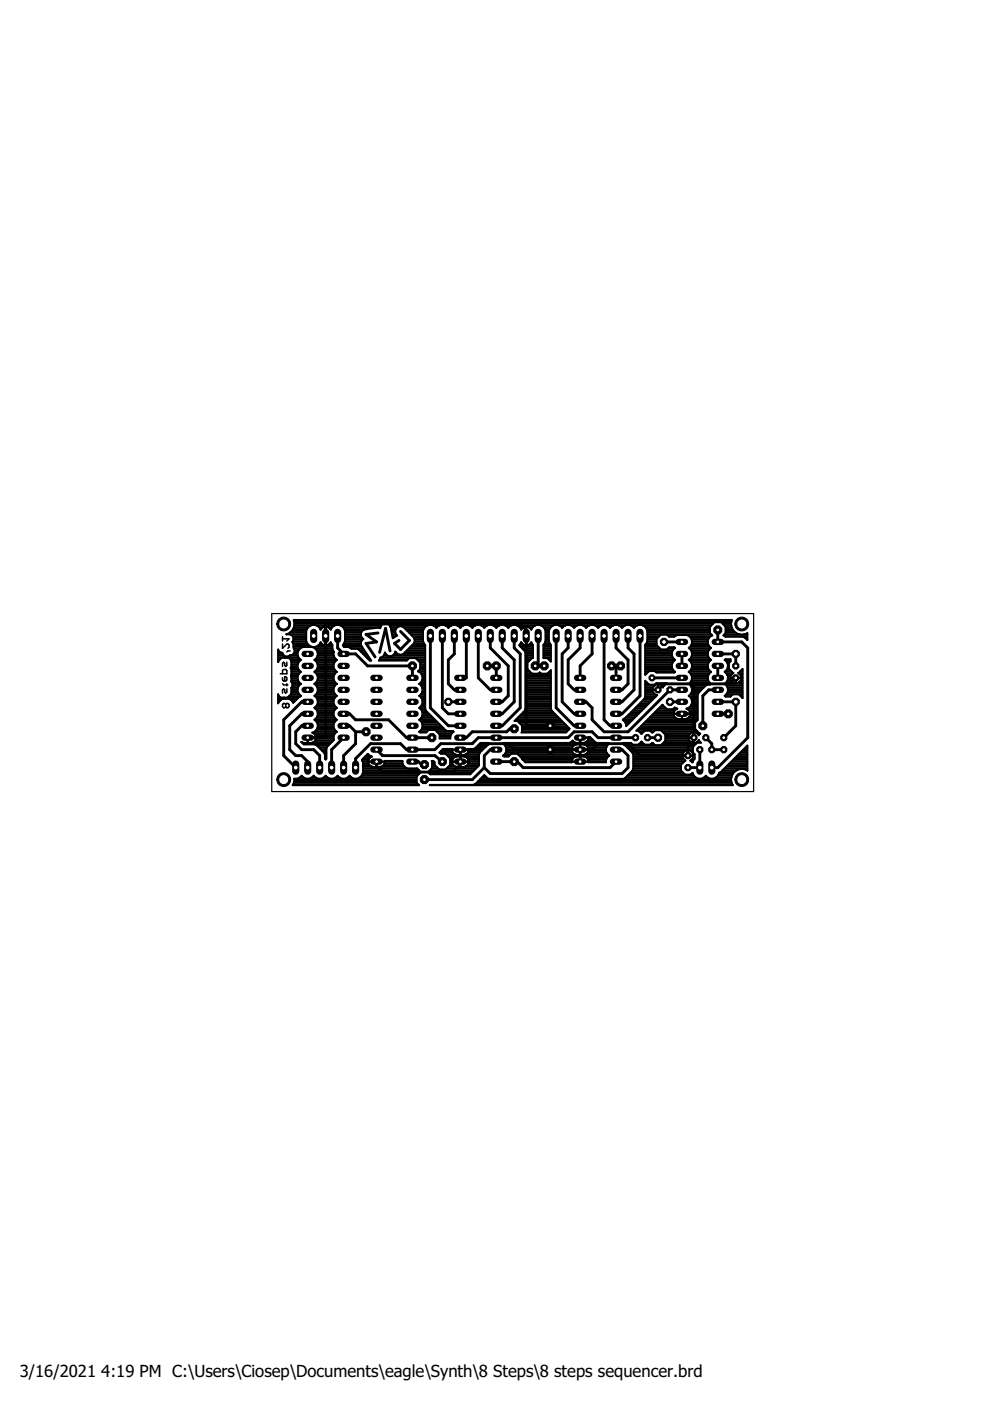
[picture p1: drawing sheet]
<svg xmlns="http://www.w3.org/2000/svg" width="210mm" height="297mm" viewBox="0 0 210 297" stroke-linecap="round" stroke-linejoin="round" font-family="sans-serif">
<defs><g id="words">
<g font-size="3.5">
<text x="4.2" y="291.8">3/16/2021</text>
<text x="21.5" y="291.8">4:19 PM C:\Users\Ciosep\Documents\eagle\Synth\8 Steps\8 steps sequencer.brd</text>
</g>
</g></defs>
<g fill="#000" stroke="#000" stroke-width=".21">
<path d="M59.1 131.3a1.48 1.48 0 0 1 2.3 .3 1.48 1.48 0 0 1-.9 2.1 1.48 1.48 0 0 1-1.8-1.4h.4a1.07 1.07 0 0 1 1.6-.9 1.07 1.07 0 0 1 .1 1.8 1.07 1.07 0 0 1-1.7-.6v-.3h-.4z" fill-rule="evenodd"/>
<path d="M156.2 131.3a1.47 1.47 0 0 1 2.3 .3 1.47 1.47 0 0 1-.8 2.1 1.47 1.47 0 0 1-1.9-1.4h.4a1.06 1.06 0 0 1 1.5-1 1.06 1.06 0 0 1 .3 1.8 1.06 1.06 0 0 1-1.7-.5l-.1-.3h-.4z" fill-rule="evenodd"/>
<path d="M59.1 164.3a1.48 1.48 0 0 1 2.3 .3 1.48 1.48 0 0 1-.9 2.1 1.48 1.48 0 0 1-1.8-1.4h.4a1.07 1.07 0 0 1 1.6-.9 1.07 1.07 0 0 1 .1 1.8 1.07 1.07 0 0 1-1.7-.6v-.3h-.4z" fill-rule="evenodd"/>
<path d="M156.2 164.3a1.47 1.47 0 0 1 2.3 .3 1.47 1.47 0 0 1-.8 2.1 1.47 1.47 0 0 1-1.9-1.4h.4a1.06 1.06 0 0 1 1.5-1 1.06 1.06 0 0 1 .3 1.8 1.06 1.06 0 0 1-1.7-.5l-.1-.3h-.4z" fill-rule="evenodd"/>
</g>
<g fill="none" stroke="#000" stroke-width=".32">
<path d="M59.9 136.5v1l.9-1 .5 .3v.4l-.3 .3M59.9 135v.9M59.9 135.4h1.4l-.5 .5M61.5 138h-.5l-.2 .2M59.4 142.9h1.4v-.7l-.2-.3h-.5l-.2 .3v.7M59.9 143.7v.5l.2 .2h.5l.2-.2v-.5l-.4-.2v.9M59.9 145l.2 .2h.9M60.6 149.4l.2-.3 .5 .3v.4l-.3 .3-.4-.3M60.6 149.4l-.2-.3-.5 .3v.4l.2 .3h.3l.2-.3M60.6 149.4v.4M60.8 140.4v.7l-.2 .2-.2-.2v-.5l-.3-.2-.2 .2v.7M60.8 146v.7l-.2 .3-.2-.3v-.4l-.3-.3-.2 .3v.7"/>
<path d="M60.8 145v.4"/>
</g>
<g fill="none" stroke="#000" stroke-width=".61">
<path d="M71.6 134.8v2.6l1.3 1.2h2.5l2.5 2.6h9.5v2.5M80.2 134.2l-2.6 .3 2.2 1.6-2.2 .3 1.9 2.9M82.7 138l-1-4.8-1.2 5.1M84.9 133.9l1.9 1.9-1.9 1.9-1.2-1.3 .9-.6M91.2 134.8v15.3l3.9 3.8h2.5M93.8 134.8v15.3l1.3 1.2h2.5M96.3 134.8v3.8l-1.2 1.3v5.1l1.2 1.3h1.3M98.9 134.8v8.9h-1.3M101.4 134.8v8.9l2.5 2.6h1.3M103.9 134.8v2.6l3.9 3.8v6.3l-1.3 1.3h-1.3M106.5 134.8v2.6l2.5 2.5v8.9l-2.5 2.5h-1.3M109 134.8v2.6l1.3 1.2v11.5l-3.8 3.8h-1.3"/>
<path d="M114.1 134.8v6.4M117.9 134.8v15.3l3.8 3.8h1.3M120.5 134.8v2.6l-1.3 1.2v10.2l2.5 2.5h1.3M123 134.8v2.6l-2.5 2.5v5.1l1.2 1.3h1.3M125.5 134.8v3.8l-2.5 2.6v2.5M128.1 134.8v17.8l1.2 1.3h1.3M130.6 134.8v2.6l2.6 2.5v5.1l-1.3 1.3h-1.3M133.2 134.8v2.6l1.2 1.2v7.7l-2.5 2.5h-1.3M135.7 134.8v12.7l-3.8 3.8h-1.3M140.8 136.1h3.8M144.6 138.6v2.6M152.2 138.6h3.8v2.6"/>
<path d="M152.2 133.6v2.5h5.1l1.2 1.3v19l-6.3 6.4h-1.3M65.2 148.8h-1.2l-3.8 3.8v7.6l2.5 2.6M65.2 153.9h-1.2l-1.3 1.3v2.5l1.3 1.2h2.5l1.3 1.3v2.6M65.2 151.3h-1.2l-2.6 2.6v5l1.3 1.3h1.3l1.2 1.3v1.3M72.9 153.9h1.2l1.3 1.3M72.9 151.3h1.2l1.3 1.3h7l3.8 3.8h5.4M72.9 156.4l-2.6 2.5v3.9M75.4 155.2v2.5l-2.5 2.5v2.6M75.4 155.2h2.2M79.8 158.9l1.3 1.3h11.1l1.6 1.3M95.1 148.8h2.5M103.3 141.2h1.9v2.5"/>
<path d="M105.2 158.9h-1.3l-1.2 1.3v2.6M109 154.5h-.9l-.7 .7h-7.3l-1.2 1.2h-1.3M113.5 141.2h1.9M116.6 153.9h-5v-20.3l-1.3-1.3h-41.3v24.1h-3.8M123 156.4v5.1M129.7 141.2h1.9M130.6 158.9h1.3l1.3 1.3v2.6l-1.3 1.2h-28l-1.2-1.2M130.6 141.2v2.5M134.7 156.4h-7.9l-1.3-1.2h-3.8l-1.2 1.2h-19.1l-1.3 1.3h-6.6l-1.3 1.2h-6l-1.3-1.2h-6.3l-3.2 3.1v2M137.3 156.4h2.2M138.2 143.7h6.4M142 148.8h2.6"/>
<path d="M144.6 146.3h-2.6l-8.8 8.9h-5.1l-2.6-2.6v-2.5l-1.2-1.3h-1.3M144.6 151.3h2.5M147.1 145v12l-1.2 1.3v1.9h-10.2l-2.5-2.5h-6.4l-1.3 1.2h-16.5l-1.2-1.2h-5.1l-1.3 1.2h-3.8v3.2l-1.6 1.6h-14.9l-1.3-1.3v-.9M148.4 158.9v3.9h-2.5M149.6 156.4l1.3 1.3v1.2h2.6M152.2 148.8h3.8v5.1l-2.5 2.5M152.2 151.3h2.2M152.2 146.3h-1.9l-1.3 1.2v6.4M152.2 141.2v2.5M156 143.7l-1.3 1.3h-13.9l-1.3 1.3M87.4 161.5h1.3l.6 .6h.7M102.7 162.8l-2.6 2.5h-10.1"/>
<path d="M105.2 161.5h4.5l1.2 1.3h18.4l1.3-1.3"/>
</g>
<g fill="none" stroke="#000" stroke-width=".42">
<path d="M59 139.8h.4M59 139.4h4.3M59 139h1.2M59 138.6h.9M59 138.3h.4M59 137.9h.1M60.3 139.4h.3M60.7 134.5h.8l.6 .4M60.7 134.5h.1M61 139.4l.6 .4 .2 .4v1.1M61 134.4l-.3 .1M61 134.4h.1"/>
<path d="M61.4 139h1.7M61.4 134.1h3.5M61.4 139a.96 .96 0 0 1-1.5-.6 .84 .84 0 0 1-.9-.7v2.7a1.24 1.24 0 0 1 .9-1M61.5 139.8h2.1M61.5 134.5h3.4M61.8 133.9l-.8 .5M61.8 133.9h.1M61.9 133.8h3M62.1 134.9h2.8M62.1 136l-.1 .1 .2 .5v.8a.96 .96 0 0 1-.5 1.6M62.1 134.9l.1 .4M62.1 136h2.9"/>
<path d="M62.1 133.4h3M62.2 136.4h2.9M62.2 135.3h2.7M62.2 135.3v.3M62.2 135.6l-.1 .4M62.2 138.6h.9M62.2 137.1h3.9M62.2 136.8h3.2M62.2 135.6h2.7M62.3 133.2h.1M62.3 133.2l-.5 .7M62.3 133h3"/>
<path d="M62.3 131.5h92.9M62.3 137.5h1.3M62.4 131.9h92.7M62.4 132.7h3.4M62.4 138.3h.7M62.4 132.3h18.8M62.5 137.9h.8M64.9 133.8v2.1a2.17 2.17 0 0 0 1.8 1.5 1.47 1.47 0 0 1 0 2.5l.4 .5 .3 .5M66.8 137.5h3.7M66.9 139.8h4.3M66.9 137.1h3.6M67.2 137.9h3.4"/>
<path d="M67.2 132.7h3.7M67.2 139.4h3.7M67.3 139h3.4M67.3 138.3h3.5M67.4 138.6h3.3M67.6 136.8h1.1M67.7 133h.7M67.9 136.4h.2M67.9 133.4h.1M68 133.4v.1a1.59 1.59 0 0 0-1.7-1 1.59 1.59 0 0 0-1.4 1.3M68.1 136.4l-.1-.2-.6 .7-.6 .3h-2.5a1.48 1.48 0 0 0-1.2 1.2 1.48 1.48 0 0 0 .7 1.5l-.5 .5-.2 .5M68.1 136.4l.8 .4"/>
<path d="M68.9 136.8h.1M68.9 132.9h.1M68.9 132.9l-.5 .1-.4 .4M69 133.4h.1M69 135.3h.1M69 132.9v1.9l.1-1.9a1.2 1.2 0 0 1 1 .6 1.57 1.57 0 0 1 1.6-1 1.57 1.57 0 0 1 1.5 1.3M69 134.5h.1M69 136.8h.1M69 136.4h.1M69 136h.1M69 135.6h.1M69 134.1h.1"/>
<path d="M69 133.8h.1M69 133h.1M69.4 136.8h1.1M69.6 133h.8M70 136.4l-.9 .4-.1-1.9v1.9M70 136.4l.1-.2 .4 .5v.9l.3 .6a1.38 1.38 0 0 0 .6 1.7l-.4 .5-.3 .5M70 136.4h.2M70 133.4h.2M72.2 132.7h8.6M72.7 136.8h3.8M72.7 133h7.9M72.9 137.1h3.8"/>
<path d="M73 136.4h3.5M73 133.4h4.7M73.1 136h3.5M73.2 134.9h3.3M73.2 135.3h3.6M73.2 133.8v2.1l-.5 .8 .3 .5h.8l.7 .3h2.5M73.2 134.5h3.3M73.2 135.6h3.6M73.2 134.1h3.4M73.2 133.8h3.6M76.2 137.9h1M76.5 134.9h.1"/>
<path d="M76.5 134.9l.3 .4M76.5 136.8h.1M76.6 136.8l2.1 3.3h-.3l-2.4-2.4-.4-.2M76.6 136l-.1 .8M76.6 134h.1M76.6 134l-.1 .9M76.6 138.3h.9M76.8 135.3l.2 .2M76.8 133.7l-.2 .3M76.9 133.7h.1M77 138.6h.7M77 135.5l-.4 .5"/>
<path d="M77 135.5h.1M77.2 133.5h.1M77.2 133.5l-.3 .2M77.3 139h.7M77.6 133.4l-.4 .1M77.7 139.4h.5M78.1 139.8h.4M80.5 139.8h6.1M80.6 133v.2l-.4-.1-2.5 .3M80.7 132.8l-.1 .2M80.7 132.8h.1M80.9 139.4h9.2"/>
<path d="M80.9 132.4h.1M80.9 132.4l-.2 .4M81.3 132.2l-.3 .2M81.3 132.2a1.23 1.23 0 0 1 1.2 .2M81.3 132.2h.1M81.3 139h.9M81.5 138.6h.3M82.3 132.3h68.9M82.5 132.5l.3 .3M82.5 132.4v.1M82.7 132.7h7.9M82.8 132.8h.1"/>
<path d="M82.8 132.8l.5 2.5 .9-.6M82.8 133h1.4M82.9 133.4h1M83 133.8h.8M83.1 134.1h.7M83.1 134.5h.9M83.2 134.9h.7M83.2 139h6.9M83.3 135.3h.1M83.6 138.6h.7M83.8 138.3h.1M84 134.5a1.13 1.13 0 0 1 .1-1.4 1.13 1.13 0 0 1 1.4-.2l2.3 2.2 .1 .9"/>
<path d="M84 134.5l.2 .2M84.2 134.7h.1M84.3 138.6l-.5-.4a1.12 1.12 0 0 1-1 .9 1.12 1.12 0 0 1-1.2-.8 1.08 1.08 0 0 1-1 1.1l-.3 .7h5.9l.6-.6h1.3l1 1M84.3 138.6l.4 .2 .8-.2M85.6 138.6h4.5M85.6 133h4.5M85.9 138.3h4.2M86 133.4h3.8M86.3 137.9h3.8M86.4 133.8h3.3M86.7 137.5h3.4M86.7 134.1h3"/>
<path d="M87.1 137.1h3M87.1 134.5h2.6M87.4 136.8h2.7M87.5 134.9h2.2M87.8 136.4h2.1M87.8 135.3h1.9M87.9 136l-.1 .4-2.3 2.2M87.9 136h1.8M87.9 135.6h1.8M88.3 139.8h1.8M89.7 133.8v2.1l.4 .8v13.6l.2 .4 4.1 4.1 .4 .2h1.2l.1 .1M91.9 132.7h1.3"/>
<path d="M92.4 133h.2M94.4 132.7h1.3M95 133h.2M97 132.7h1.2M97.5 133h.2M99.5 132.7h1.3M100 133h.2M102.1 132.7h1.2M102.6 133h.2M104.6 132.7h1.2M105.1 133h.2M107.1 132.7h1.3"/>
<path d="M107.7 133h.2M109.7 132.7h3.8M110.2 136.8h1M110.2 133h.8M110.4 137.1h2.6M110.4 136.4h.2M110.4 133.4h.2M110.6 136.4l-.1-.2-.3 .7 1.1 1.1 .1 .4v11.9l-.1 .4-2.2 2.2h10M110.6 136.4l.9 .4v-1.9l.1 1.9 .9-.4M110.7 137.5h2.3M111.1 137.9h1.9M111.4 138.3h1.6"/>
<path d="M111.4 139.8h1.2M111.4 139.4h1.6M111.4 139h1.6M111.4 138.6h1.6M111.5 133.4h.1M111.5 135.3h.1M111.5 134.5h.1M111.5 136.8h.1M111.5 136.4h.1M111.5 136h.1M111.5 135.6h.1M111.5 134.1h.1"/>
<path d="M111.5 133.8h.1M111.5 133h.1M111.9 136.8h1.1M112.2 133h.7M112.5 136.4l.1-.2 .4 .5v2.8h-.2l-1 1M112.5 136.4h.2M112.6 133.4h.1M112.6 133.4l-.4-.4-.6-.1-.1 1.9v-1.9a1.2 1.2 0 0 0-1 .6 1.56 1.56 0 0 0-2.7-.4 1.57 1.57 0 0 0-2.6 0 1.57 1.57 0 0 0-2.5 0 1.57 1.57 0 0 0-2.6 0 1.57 1.57 0 0 0-2.5 0 1.57 1.57 0 0 0-2.5 0 1.57 1.57 0 0 0-2.6 0 1.59 1.59 0 0 0-1.6-.6 1.59 1.59 0 0 0-1.2 1.3M112.6 133.4v.1a1.57 1.57 0 0 1 1.7-1 1.57 1.57 0 0 1 1.4 1.3M114.8 132.7h2.5M115.2 137.5h1.6M115.2 139.4h1.6"/>
<path d="M115.2 139h1.6M115.2 138.6h1.6M115.2 138.3h1.6M115.2 137.9h1.6M115.2 137.1h1.6M115.2 136.8h1.6M115.3 133h1.5M115.5 136.4h1M115.5 133.4h1M115.6 136h.8M115.7 134.9h.7M115.7 133.8v2.1l-.5 .8v2.8h.9l.7 .8v-3.6l-.4-.8v-2.1"/>
<path d="M115.7 135.3h.7M115.7 134.5h.7M115.7 135.6h.7M115.7 134.1h.7M115.7 133.8h.7M116.3 139.8h.5M116.4 133.8a1.59 1.59 0 0 1 1.2-1.3 1.59 1.59 0 0 1 1.6 .6 1.57 1.57 0 0 1 2.5 0 1.57 1.57 0 0 1 2.6 0 1.57 1.57 0 0 1 2.5 0 1.57 1.57 0 0 1 2.5 0 1.57 1.57 0 0 1 2.6 0 1.57 1.57 0 0 1 2.5 0 1.59 1.59 0 0 1 1.7-.6 1.59 1.59 0 0 1 1.2 1.3M118.6 132.7h1.2M119.1 133h.2M121.1 132.7h1.2M121.6 133h.2M123.7 132.7h1.2"/>
<path d="M124.2 133h.2M126.2 132.7h1.2M126.7 133h.2M128.7 132.7h1.3M129.2 133h.3M131.3 132.7h1.2M131.8 133h.2M133.8 132.7h1.2M134.3 133h.2M136.4 132.7h14.4M136.8 139.8h6.1M136.8 137.5h3.2"/>
<path d="M136.8 139.4h5.8M136.8 139h5.7M136.8 138.6h5.7M136.8 138.3h5.7M136.8 137.9h5.8M136.8 137.1h2.8M136.8 136.8h2.4M136.9 133h13.6M137.1 136.4h2.1M137.1 133.4h13.4M137.2 136h2M137.3 133.8v2.1l-.5 .8v6.4l.8-.8h1.2l.4 .3h3.8l.1-.1-.4-.5"/>
<path d="M137.3 134.9h2.5M137.3 135.3h2.1M137.3 134.5h13.5M137.3 135.6h1.9M137.3 134.1h13.2M137.3 133.8h13.2M139.2 136.8l.9 .9h1.3l.5-.5h1.1l.1 .2a1.49 1.49 0 0 0 0 2.5l-.4 .5-.2 .5M140.1 134.5l-.9 1v1.3M141.4 134.5l.5 .5h1.1l.6-.4h1.9a1.47 1.47 0 0 1 1.2 1.8M141.6 137.5h1.4M141.8 134.9h1.2M146.1 134.9h4.6"/>
<path d="M146.2 137.5h4.4M146.2 139.8h4.4M146.3 137.1h4.2M146.5 135.3h3.8M146.5 137.9h3.8M146.5 139.4h3.7M146.6 136.8h3.6M146.6 135.6h3.5M146.7 138.3h3.4M146.7 139h3.4M146.7 136.4l-.2 .5-.5 .5a1.49 1.49 0 0 1 0 2.5l.5 .5 .2 .5M146.7 138.6h3.4"/>
<path d="M146.7 136.4h3.4M146.7 136h3.4M150.1 136.4l.2 .5 .4 .5a1.49 1.49 0 0 0 0 2.5l-.4 .5-.2 .5M153.2 132.3h1.8M153.6 134.5h3.3M153.6 132.7h1.5M153.7 134.9h4.8M153.8 133.4h1.5M153.8 134.1h2.2M153.8 133.8h1.8M153.8 133h1.3M155 132.3l.2-.9h-92.9l.1 .9-.1 .9"/>
<path d="M155 132.3h.1M155 132.3l.2 .9M155.2 133.2h.1M155.2 133.2l.5 .7M155.7 133.9h.1M155.7 133.9l.7 .5M156.4 134.4h.1M156.4 134.4l.9 .2M157.3 134.6h.1M157.6 134.5h.9M158 135.3h.5M158.2 134.4h.1"/>
<path d="M158.2 134.4l-.9 .2M158.2 134.4l.3-.2v1.5l-1-.7h-3.7l-.4-.3 .4-.4v-1.4l-.9-1h-1.4l-1 1v1.4l.5 .4a1.42 1.42 0 0 0-.9 1.7M158.4 135.6h.1M59 148.7h.2M59 148.4h.5M59 148h4.2M59 147.6h.2M59 147.2h.1M59 140.1h.1M59.1 148.8h.1M59.3 148.6h.1M59.6 148.3h.1"/>
<path d="M59.6 148.3l-.5 .5M61.3 147.6h2.4M61.4 147.6h.1M61.6 147.3a1.8 1.8 0 0 1-2.5 .2l-.1-.3v1.9l.1-.3M61.6 147.3h.1M61.6 141.6l.2 .4-.1 2.5 .3 .5M61.6 148.4h1.2M61.6 141.6h1.6M61.7 147.2h1.8M61.7 143.1h1.5M61.7 140.1h1.8M61.8 143.5h1.3"/>
<path d="M61.8 141.3l-.2 .3M61.8 146.9h1.4M61.8 146.5h1.3M61.8 146.1h1.3M61.8 144.3h1.4M61.8 143.9h1.3M61.8 142.7h1.7M61.8 142.4h1.9M61.8 142h1.5M61.8 141.2h1.3M61.8 140.9h1.3M61.8 140.5h1.5"/>
<path d="M61.8 144.6h1.6M61.8 145.8h1.4M62 145h1.8M62 145.4l-.2 .4v1.1l-.2 .4M62 145v.4M62 148.7h.4M62 145.4h1.4M63.1 140.9a1.51 1.51 0 0 0 .7 1.6 1.47 1.47 0 0 0 0 2.5 1.47 1.47 0 0 0 0 2.5l-1.6 1.5-.1-.2a1.35 1.35 0 0 0-1.5-.6l-1 .1M63.9 157.4h.1M64 157.4l-.1-.1 .5 .5h2.3l.4 .2 1.3 1.3M64.3 157.7h5.7M65.2 156.6h.1"/>
<path d="M65.2 157.4h.1M65.2 157h.1M66.5 157.4h3.8M66.5 155.5h4.5M66.7 145a1.47 1.47 0 0 1 0 2.5 1.45 1.45 0 0 1 .7 1.6M66.7 145h4.7M66.7 155.1h4.6M66.8 142.4h4.5M66.8 147.6h4.5M66.8 152.5h4.4M66.8 155.8a1.11 1.11 0 0 1-.8 1.7h-1.5l-.5-.1M66.9 157h3.8"/>
<path d="M66.9 155.9h3.9M66.9 150.2h4.3M66.9 149.9h4.3M66.9 140.1h4.3M67 152.9h4.1M67 156.6h3.7M67 156.2h3.7M67 147.2h4.1M67 156.4h-1.8v1.1M67 142.7h4.1M67.1 145.4h3.9M67.1 144.6h3.9"/>
<path d="M67.1 154.7h3.9M67.1 142l-.4 .5a1.47 1.47 0 0 1 0 2.5M67.1 142h3.8M67.2 152.1h3.7M67.2 148h3.7M67.2 150.6h3.7M67.2 149.5h3.7M67.2 140.5h3.7M67.2 158.1h2.4M67.2 153.2h3.7M67.2 146.9h3.6M67.2 143.1h3.6"/>
<path d="M67.3 145.8h3.5M67.3 144.3h3.5M67.3 154.3h3.5M67.3 148.4h3.5M67.3 141.6h3.5M67.3 151.7h3.5M67.4 151h3.3M67.4 149.1h3.3M67.4 140.9h3.3M67.4 153.6a1.52 1.52 0 0 1-1.2 1.7l.6 .5M67.4 140.9v.6l-.3 .5M67.4 149.1l-.3 .5-.4 .5a1.47 1.47 0 0 1 0 2.5l.4 .4 .3 .6"/>
<path d="M67.4 154h3.3M67.4 153.6h3.3M67.4 151.4h3.3M67.4 148.7h3.3M67.4 146.5h3.3M67.4 146.1h3.3M67.4 143.9h3.3M67.4 143.5h3.3M67.4 141.2h3.3M67.6 158.5h1.7M68 158.9h1.2M68.3 159.2h.9"/>
<path d="M68.4 159.3l.3 .3M68.4 159.3h.1M68.7 159.6h.5M68.9 160h.3M70.7 140.9a1.51 1.51 0 0 0 .7 1.6 1.47 1.47 0 0 0 0 2.5M70.7 149.1l.3 .5 .4 .5a1.47 1.47 0 0 0 0 2.5l-.4 .4-.3 .6M70.7 153.6v.6l.3 .5M71 145.4a1.48 1.48 0 0 0 .4 2.1 1.45 1.45 0 0 0-.7 1.6M71 154.7l.4 .4M71.4 155.2a1.4 1.4 0 0 0-.6 1.7l-1.4 1.4-.2 .4v2.2l-.2 .1-.1-.1v-.9l-.2-.4M71.4 155.1v.1M71.4 145l-.4 .4"/>
<path d="M77.9 160h.2M88.7 142.4h1.4M88.7 140.1h1.4M88.9 155.2h.1M88.9 145a1.49 1.49 0 0 1 0 2.5 1.41 1.41 0 0 1 .7 1.6M88.9 145h1.2M88.9 155.2l.2 .1h1.3l.5-.5h1.4l.9 .9v.9h2.3l.2-1 .4-.4M89 155.1h1.6M89 142h1.1M89 147.6h1.1M89 152.5h3.1M89.1 140.5v1.4l-.5 .4a1.47 1.47 0 0 1 1 1.3 1.47 1.47 0 0 1-.7 1.4"/>
<path d="M89.1 150.2h1M89.1 141.6h1M89.1 141.2h1M89.1 140.9h1M89.1 140.5h1M89.1 149.9h1M89.2 152.9h3.3M89.2 147.2h.9M89.2 142.7h.9M89.3 144.6h.8M89.3 145.4h.8M89.3 154.7h5"/>
<path d="M89.4 154.7l-.5 .4M89.4 148h.7M89.4 152.1h2.3M89.4 150.6h.9M89.4 149.5h.7M89.4 153.2h3.4M89.5 146.9h.6M89.5 143.1h.6M89.5 145.8h.6M89.5 144.3h.6M89.5 154.3h4.5M89.5 151.7h1.9"/>
<path d="M89.5 148.4h.6M89.6 151h1M89.6 153.6l-.2 1.1M89.6 149.1l-.2 .5-.5 .5a1.49 1.49 0 0 1 0 2.5l.5 .4 .2 .6M89.6 154h4M89.6 153.6h3.6M89.6 151.4h1.4M89.6 149.1h.5M89.6 148.7h.5M89.6 146.5h.5M89.6 146.1h.5M89.6 143.9h.5"/>
<path d="M89.6 143.5h.5M92.6 155.1h3.5M93 155.5h2.8M93.2 159.6h2.8M93.2 156.2h2.3M93.2 155.9h2.4M93.5 159.2h2.4M93.9 158.9h1.9M94.6 160h1.9M95.8 158.9l-1.9-.1-.7 .8 .3 .2h1l.9 1v1.4l-.9 .9h-1.4l-1-.9v-.6l-.3-.3h-.3l.1 .1M95.8 158.9h3.6M95.8 158.9l.2 .6 .5 .5"/>
<path d="M96.1 155.1l.1 .1M96.5 160h2.2M97.6 158.9v1.2M97.6 160h.1M97.6 159.6h.1M97.6 159.2h.1M98.7 160h2.9M99.2 159.6h2.5M99.4 159.2l-.3 .5-.4 .3M99.4 159.2h2.7M99.4 158.9h3.1M100.9 158.5h1.9"/>
<path d="M101.3 158.1h1.9M101.7 157.7h2M101.7 159.6l-.1 .4v2.3l-1.9 1.9h-8.5l-.5-.5M103 158.3l.8-.6-.2-.2h-1.7l-1.1 1.1-.4 .2h-1v.4M103 158.3h.1M103 158.3l-1.3 1.3M106.7 157.7h22.4M106.9 160h1.3M107.1 158.1l.3 .6v.5M107.1 158.1h14.5M107.2 159.6h14.2M107.3 158.5h14"/>
<path d="M107.4 159.2l-.3 .6-.4 .4 .1 .2h1l.6-.6h1.3l1.7 1.8h9.8a1.1 1.1 0 0 1 1.1-1.2h1.4a1.1 1.1 0 0 1 1.1 1.2h3.7a1.46 1.46 0 0 1 .7-1.4l-.5-.4-.2-.6M107.4 159.2h13.8M107.4 158.9h13.8M109.5 152.5h9.3M109.8 152.1h8.6M109.9 160h12M110.1 153.2h9.4M110.2 151.7h7.8M110.5 153.6h9.4M110.6 151.4h7M110.7 155.1h9.5M110.7 154.7h9.9"/>
<path d="M110.7 154.3h9.9M110.7 154h9.5M111 151h6.3M111.3 150.6h5.6M111.4 150.2h5.4M111.4 149.9h5.4M111.4 149.5h5.4M111.4 149.1h5.4M111.4 148.7h5.4M111.4 148.4h5.4M111.4 148h5.4M111.4 147.6h5.4"/>
<path d="M111.4 147.2h5.4M111.4 146.9h5.4M111.4 146.5h5.4M111.4 146.1h5.4M111.4 145.8h5.4M111.4 145.4h5.4M111.4 145h5.4M111.4 144.6h5.4M111.4 144.3h5.4M111.4 143.9h5.4M111.4 143.5h5.4M111.4 143.1h5.4"/>
<path d="M111.4 142.7h1.3M111.4 142.4h.9M111.4 142h.6M111.4 141.6h.4M111.4 141.2h.4M111.4 140.9h.4M111.4 140.5h.4M111.4 140.1h.8M111.8 140.5v1.4l1 .9h1.4l.2-.2 .3 .2h1.4l.7-.7v8.2l.2 .4 3.8 3.8-.8 .8h-9.4l.1-1.5-1-.9M114.2 142.7h.4M116.1 142.7h.7M116.5 142.4h.3"/>
<path d="M116.7 140.1h.1M121.1 157.4l-.4 .1h-13.9l-.1 .2 .4 .4M121.1 157.4h.6M121.2 158.9v.3M121.2 158.9h3.6M121.4 157l-.3 .4M121.4 157v.1M121.4 157l.4 .4M121.6 158.1l.5-.2 1.6-.1a1.12 1.12 0 0 1 1.1 1.1M121.6 158.1l-.4 .8M121.8 157.4l.5 .1h1.4l.5-.1M123 157.8v2.3"/>
<path d="M123 156.6h.1M123 160h.1M123 159.6h.1M123 159.2h.1M123 158.9h.1M123 158.5h.1M123 158.1h.1M123 157.4h.1M123 157h.1M124.1 160h4.8M124.3 157.4h1.9M124.4 158.1h4.3"/>
<path d="M124.6 159.6h4M124.6 157h1.2M124.7 158.5h3.9M124.7 159.2h3.8M124.8 156.6h.6M124.8 158.9a1.13 1.13 0 0 1-1.1 1.2l-1.6-.1-.6-.3-.3-.5M124.8 156.4h-1.8v1.1M124.8 158.9h3.7M126.2 157.4l.4 .1h2.4l.2 .2-.5 .4M126.2 157.4l-1.1-1.1h-.3a1.1 1.1 0 0 1-.6 1.1M128.7 158.1l-.2 .6v.5M132.1 157.7h1.9"/>
<path d="M132.2 152.5h2M132.3 152.9h1.6M132.6 158.1h14.6M132.6 153.2h.9M132.7 152.1h1.9M132.8 153.6h.3M133 158.5h13.9M133.1 151.7h1.9M133.4 158.9h13.5M133.4 151.4h2M133.7 159.2h11.6M133.8 151h1.9"/>
<path d="M134.1 159.6l.2 .4v3l-.2 .4M134.1 159.6h10.8M134.2 150.6h1.9M134.3 160h10.4M134.6 150.2h1.9M134.9 149.9h2M135.1 154.7h12.5M135.3 149.5h1.9M135.5 157.7h1M135.5 155.1h1M135.5 154.3h11.9M135.7 149.1h1.9"/>
<path d="M135.9 157.4h.2M135.9 155.5h.2M135.9 154h11.5M136.1 148.7h1.9M136.3 153.6h11.1M136.4 148.4h1.9M136.7 153.2h10.7M136.7 148h2M136.8 144.3l.8 .9h1.2l.4-.4h2.2l-.8 1-.6-.7h-1l-.6 .7v.9l.6 .7h.3l-6.5 6.6a1.37 1.37 0 0 0-.7-1.4l4.5-4.4 .2-.5zM136.8 147.6h2.3M136.8 147.2h2.1M136.8 146.9h1.7"/>
<path d="M136.8 146.5h1.6M136.8 146.1h1.6M136.8 145.8h1.6M136.8 145.4h2M136.8 145h.7M136.8 144.6h.3M136.8 142.7h.4M136.8 142.4h.7M136.8 142h5.9M136.8 141.6h5.7M136.8 141.2h5.7M136.8 140.9h5.7"/>
<path d="M136.8 140.5h5.8M136.8 140.1h6.1M137 152.9h10.7M137.4 152.5h10.5M137.8 152.1h5.3M138 157.7h.6M138 155.1h.6M138.1 151.7h4.8M138.4 146.3h1.1M138.5 151.4h4.3M138.9 151h4M138.9 142.4h4.1"/>
<path d="M139 145h2.2M139.3 150.6h3.8M139.5 145.1v1.2M139.5 146.1h.1M139.5 145.8h.1M139.5 145.4h.1M139.6 150.2h1.7M140 149.9h.9M140.2 145.4h.6M140.4 149.5h.1M140.4 157.7h7.1M140.4 155.1h7.5"/>
<path d="M140.8 157.4h5.7M140.8 155.5h5.7M141.1 156.6h4.9M141.1 157h5M141.1 156.2h4.9M141.1 155.9h5M142.5 140.9v.6l.2 .5M142.8 151.3h3.6M142.8 150.2h.8M142.9 151.8l.4 .5 .5 .1h1.9l.6-.6M142.9 151.8a1.1 1.1 0 0 1 .7-1.5l-.6-.3-.3 .4h-1.3l-.9-1-5.6 5.5h.5l.6 .7 .7-.7h1.2l.5 .4 .5-.5h1.2l1 1v1.3l-1 .9h-1.2l-.5-.5-.5 .4h-1.2l-.7-.7-.6 .7h-1.3l-.3-.4h-1.6l-.1 .2 2 1.9M144.6 151.3v1.1"/>
<path d="M144.6 152.1h.1M144.6 151.7h.1M144.6 151.4h.1M145.6 150.2h2.3M145.9 159.1v1.1M145.9 160h.1M145.9 159.6h.1M145.9 159.2h.1M146 156.4h1.2M146 145a1.49 1.49 0 0 1 0 2.5 1.41 1.41 0 0 1 .7 1.6M146 152.1h1.9M146 145h4.7"/>
<path d="M146.1 150.6h1.8M146.1 147.6h1.8M146.1 142.4h4.5M146.3 149.9h1.6M146.3 140.1h4.2M146.3 151.7h1.6M146.3 151h1.6M146.3 147.2h1.6M146.3 142.7h4.1M146.4 151.4h1.5M146.4 159.2h.5M146.4 145.4h3.2"/>
<path d="M146.4 144.6h3.9M146.5 142l-.5 .5a1.49 1.49 0 0 1 0 2.5M146.5 148h1.4M146.5 142h3.8M146.5 149.5h1.4M146.6 140.5h3.6M146.6 146.9h1.5M146.6 143.1h3.6M146.6 145.8h2.6M146.6 144.3h3.6M146.6 141.6h3.5M146.7 148.4h1.2"/>
<path d="M146.7 149.1l-.2 .5-.4 .5-.6 .2a1.12 1.12 0 0 1 .8 1.5M146.7 140.9v.6l-.2 .5M146.7 149.1h1.2M146.7 148.7h1.2M146.7 146.5h1.8M146.7 146.1h2.1M146.7 143.9h3.4M146.7 143.5h3.4M146.7 141.2h3.4M146.7 140.9h3.4M146.8 159.6h.2M147 160h.3"/>
<path d="M147.1 155.3v2.2M147.1 156.6h.1M147.1 157.4h.1M147.1 157h.1M147.1 156.2h.1M147.1 155.9h.1M147.1 155.5h.1M147.8 157.4h.7M147.8 155.5h.5M148.1 146.9l-.2 .4v5.4l-.5 .5v1.4l1.1 .9-.3 .4-.6-.6h-.9l-.7 .7v.9l.7 .6h.9l.6-.6M148.1 157h.1M148.1 155.9h.1"/>
<path d="M148.2 156.9l.4 .6h-.8l-.9 .8v1.3l.4 .3v1l-.5 .7M150.1 140.9v.6l.2 .5M150.3 142l.4 .5a1.49 1.49 0 0 0 0 2.5M150.7 145l-1 .3-1.6 1.6M153.6 145a1.49 1.49 0 0 1 0 2.5l.2 .2h1.1l.5-.5h1.3l.7 .8M153.6 145h3.8M153.8 147.6h1.2M153.8 142.4h1.3M153.9 140.1h1M153.9 147.2h1.4M154 142.7h1.4M154 144.6h1.3"/>
<path d="M154.1 145.4h3.3M154.1 142l-.5 .5a1.49 1.49 0 0 1 0 2.5M154.1 142h.6M154.2 140.5h.4M154.2 146.9h3.2M154.2 143.1h.8M154.2 145.8h3.2M154.2 144.3h.8M154.3 141.6h.2M154.3 140.9v.6l-.2 .5M154.3 140.9l-.2-.5-.5-.5 .2-.1h1.1v.4l-.4 .4v1.2l1 .9-.6 .6v.9l.7 .6h.9l.6-.6v-.9l-.6-.6 .9-.9v6.2M154.3 146.5h3.1"/>
<path d="M154.3 146.1h3.1M154.3 143.9h.6M154.3 143.5h.6M154.3 141.2h.2M154.3 140.9h.2M154.9 143.7h2.2M156 143.7v1.1M156 144.6h.1M156 144.3h.1M156 143.9h.1M156.6 160h1.9M156.6 142.7h.8"/>
<path d="M156.7 147.2h.7M156.7 144.6h.7M156.9 142.4h.5M156.9 159.6h1.6M157 143.1h.4M157.1 147.6h.3M157.1 144.3h.3M157.1 143.9h.3M157.1 143.5h.3M157.3 142h.1M157.3 159.2h1.2M157.4 148h.1"/>
<path d="M157.7 158.9h.8M158.1 158.5h.4M158.4 158.1h.1M158.5 158.1v5.3M158.5 158.1l-5.7 5.6M62.1 166.3h26.6M62.3 166.2h.1M62.3 166h26M62.4 165.6h25.9M62.4 165.2h25.9M63.6 164.8l-.6 .3h-.6l-.1 1.1M63.6 164.8l.4-.3 .3 .3"/>
<path d="M63.6 164.8h.7M64.3 164.8a1.53 1.53 0 0 0 2.2-.3 1.54 1.54 0 0 0 2.5 0 1.54 1.54 0 0 0 2.6 0 1.54 1.54 0 0 0 2.5 0 1.53 1.53 0 0 0 2.2 .3M66.1 164.8h.8M68.7 164.8h.7M68.9 160.7h.3M68.9 160.3h.3M71.2 164.8h.7M73.8 164.8h.7M76.3 164.8h12M76.7 164.5h11.8M76.7 161.1l.3 .6v2.1l-.3 .6-.4 .4M76.7 161.1h.1"/>
<path d="M76.7 161.1l1.3-1.3 .9 .6a1.12 1.12 0 0 0-.6 1.8M76.7 161.1h1.4M76.9 164.1h12M76.9 161.5h8.4M77 163h11.5M77 163.7h12.2M77 163.3h11.9M77 162.6h2M77 162.2h1.3M77 161.8h1.1M77.1 160.7h1.3M77.5 160.3h1.2"/>
<path d="M78.3 162.2l.8 .4h1.7l.5-.4M79.8 161.5v1.1M79.8 162.6h.1M79.8 162.2h.1M79.8 161.8h.1M80.7 162.6h5.1M81.3 162.2l.3-.9h3.7a1.43 1.43 0 0 0 1.2 1.7M81.3 162.2h4.2M81.6 161.8h3.7M88.3 166l.6 .5h-26.8l.2-.3M88.4 163l.8 .7M89.2 163.7l-.9 .9v1.4"/>
<path d="M90.7 163.7h9.4M91.1 163.3h9.4M91.1 164.1h8.7M91.5 163h1.4M91.6 161.5h.4M91.6 161.4v1.4l-.9 .9M91.6 162.6h1M91.6 162.2h.6M91.6 161.8h.5M94.7 163h6.2M95 160.3h6.6M95 162.6h1.8"/>
<path d="M95.4 160.7h.7M95.4 162.2h.7M95.4 161.5h6.2M95.4 161.8h.5M95.4 161.1h.5M96.1 162.2a1.11 1.11 0 0 1-.2-1.1 1.11 1.11 0 0 1 1-.7h1.5a1.13 1.13 0 0 1 .7 1.8M96.1 162.2l.8 .4h1.6l.6-.4M97.6 160.4v2.2M97.6 162.6h.1M97.6 162.2h.1M97.6 161.8h.1M97.6 161.1h.1"/>
<path d="M97.6 160.7h.1M98.4 162.6h2.9M99.1 160.7h2.5M99.1 162.2h2.5M99.3 161.1h2.3M99.3 161.8h2.3M100.5 166.3h54.8M101 166h54.1M101.4 165.6h53.6M101.8 165.2h53.2M102.2 164.8h1M102.6 164.5h.2"/>
<path d="M103 164.7h.1M106.8 160.3h1M110.2 160.3h18.8M110.6 160.7h10.9M110.8 161.1h10.5M111.2 161.5h17.3M123 160.4v1.1M123 161.1h.1M123 160.7h.1M124.5 160.7h4.2M124.7 161.1h3.8M132.7 164.8h14.8"/>
<path d="M133 164.5h14.1M133.4 164.1h11.7M133.8 163.7h10.9M134.1 163.4l-1.6 1.6-.4 .1h-28.4l-.4-.1-.6-.7-1.9 1.9-.4 .2-9.3 .1h64.3l-.2-.3M134.1 163.3h10.3M134.3 161.5h10.8M134.3 163h10.1M134.3 162.6h10.1M134.3 162.2h10.1M134.3 161.8h10.4M134.3 161.1h10.8M134.3 160.7h10.5"/>
<path d="M134.3 160.3h10.4M144.4 163.4l.8 .8h1.3l.3-.3M144.7 160.2h2.3M146.6 161.1h.5M146.6 164.1h.3M146.6 161.5h.3M146.8 161.6h.1M146.8 161.6l-.4-.3 .6-.6v-1l-.7-.6h-.9l-.7 .6v1l.6 .6-.9 .8v1.3M146.8 163.9h.1M146.8 163.9l.2 .5 .5 .4M146.9 160.7h.4M147 160.3h.3"/>
<path d="M147.5 164.8l.6 .3h.6l.6-.3M149.3 164.8l.3-.3 .4 .3M149.3 164.8h.7M150 164.8l.6 .3h.6l.6-.3M151.8 164.8h3.3M152.2 164.5h3M152.4 164.1h3M152.8 163.7l-.3 .1-.7 1M153.2 163.3h3M153.6 163h4.9M153.9 162.6h4.6M154.3 162.2h4.2"/>
<path d="M154.7 161.8h3.8M155 165.3h.1M155 165.3l.2 .9M155.1 161.5h3.4M155.2 164.4h.1M155.2 166.2h.1M155.2 164.4l-.2 .9M155.4 161.1h3.1M155.7 163.7h.1M155.7 163.7l-.5 .7M155.7 163.7h-2.9M155.8 160.7h2.7"/>
<path d="M156.2 160.3h2.3M156.4 163.2h.1M156.4 163.2l-.7 .5M157.3 163l.9 .2M157.3 163h.1M157.3 163l-.9 .2M158.2 163.2h.1M158.2 163.2l.3 .2M158.4 163.3h.1"/>
</g>
<circle cx="150.9" cy="158.9" r=".71" fill="#000" stroke="#000" stroke-width=".21"/>
<circle cx="150.9" cy="158.9" r=".4" fill="#fff" stroke="#000" stroke-width=".21"/>
<circle cx="148.4" cy="158.9" r=".71" fill="#000" stroke="#000" stroke-width=".21"/>
<circle cx="148.4" cy="158.9" r=".4" fill="#fff" stroke="#000" stroke-width=".21"/>
<circle cx="134.7" cy="156.4" r=".71" fill="#000" stroke="#000" stroke-width=".21"/>
<circle cx="134.7" cy="156.4" r=".4" fill="#fff" stroke="#000" stroke-width=".21"/>
<circle cx="137.3" cy="156.4" r=".71" fill="#000" stroke="#000" stroke-width=".21"/>
<circle cx="137.3" cy="156.4" r=".4" fill="#fff" stroke="#000" stroke-width=".21"/>
<circle cx="153.5" cy="158.9" r=".71" fill="#000" stroke="#000" stroke-width=".21"/>
<circle cx="153.5" cy="158.9" r=".4" fill="#fff" stroke="#000" stroke-width=".21"/>
<circle cx="153.5" cy="156.4" r=".71" fill="#000" stroke="#000" stroke-width=".21"/>
<circle cx="153.5" cy="156.4" r=".4" fill="#fff" stroke="#000" stroke-width=".21"/>
<path d="M96.9 143.7h1.4" fill="none" stroke="#000" stroke-width="1.3"/>
<circle cx="97.6" cy="143.7" r=".4" fill="#fff" stroke="#000" stroke-width=".21"/>
<path d="M96.9 146.3h1.4" fill="none" stroke="#000" stroke-width="1.3"/>
<circle cx="97.6" cy="146.3" r=".4" fill="#fff" stroke="#000" stroke-width=".21"/>
<path d="M96.9 158.9h1.4" fill="none" stroke="#000" stroke-width="1.3"/>
<circle cx="97.6" cy="158.9" r=".4" fill="#fff" stroke="#000" stroke-width=".21"/>
<path d="M96.9 161.5h1.4" fill="none" stroke="#000" stroke-width="1.3"/>
<circle cx="97.6" cy="161.5" r=".4" fill="#fff" stroke="#000" stroke-width=".21"/>
<path d="M96.9 148.8h1.4" fill="none" stroke="#000" stroke-width="1.3"/>
<circle cx="97.6" cy="148.8" r=".4" fill="#fff" stroke="#000" stroke-width=".21"/>
<path d="M96.9 151.3h1.4" fill="none" stroke="#000" stroke-width="1.3"/>
<circle cx="97.6" cy="151.3" r=".4" fill="#fff" stroke="#000" stroke-width=".21"/>
<path d="M96.9 156.4h1.4" fill="none" stroke="#000" stroke-width="1.3"/>
<circle cx="97.6" cy="156.4" r=".4" fill="#fff" stroke="#000" stroke-width=".21"/>
<path d="M96.9 153.9h1.4" fill="none" stroke="#000" stroke-width="1.3"/>
<circle cx="97.6" cy="153.9" r=".4" fill="#fff" stroke="#000" stroke-width=".21"/>
<path d="M104.6 161.5h1.3" fill="none" stroke="#000" stroke-width="1.3"/>
<circle cx="105.2" cy="161.5" r=".4" fill="#fff" stroke="#000" stroke-width=".21"/>
<path d="M104.6 158.9h1.3" fill="none" stroke="#000" stroke-width="1.3"/>
<circle cx="105.2" cy="158.9" r=".4" fill="#fff" stroke="#000" stroke-width=".21"/>
<path d="M104.6 156.4h1.3" fill="none" stroke="#000" stroke-width="1.3"/>
<circle cx="105.2" cy="156.4" r=".4" fill="#fff" stroke="#000" stroke-width=".21"/>
<path d="M104.6 153.9h1.3" fill="none" stroke="#000" stroke-width="1.3"/>
<circle cx="105.2" cy="153.9" r=".4" fill="#fff" stroke="#000" stroke-width=".21"/>
<path d="M104.6 151.3h1.3" fill="none" stroke="#000" stroke-width="1.3"/>
<circle cx="105.2" cy="151.3" r=".4" fill="#fff" stroke="#000" stroke-width=".21"/>
<path d="M104.6 148.8h1.3" fill="none" stroke="#000" stroke-width="1.3"/>
<circle cx="105.2" cy="148.8" r=".4" fill="#fff" stroke="#000" stroke-width=".21"/>
<path d="M104.6 146.3h1.3" fill="none" stroke="#000" stroke-width="1.3"/>
<circle cx="105.2" cy="146.3" r=".4" fill="#fff" stroke="#000" stroke-width=".21"/>
<path d="M104.6 143.7h1.3" fill="none" stroke="#000" stroke-width="1.3"/>
<circle cx="105.2" cy="143.7" r=".4" fill="#fff" stroke="#000" stroke-width=".21"/>
<path d="M122.3 143.7h1.4" fill="none" stroke="#000" stroke-width="1.3"/>
<circle cx="123" cy="143.7" r=".4" fill="#fff" stroke="#000" stroke-width=".21"/>
<path d="M122.3 146.3h1.4" fill="none" stroke="#000" stroke-width="1.3"/>
<circle cx="123" cy="146.3" r=".4" fill="#fff" stroke="#000" stroke-width=".21"/>
<path d="M122.3 158.9h1.4" fill="none" stroke="#000" stroke-width="1.3"/>
<circle cx="123" cy="158.9" r=".4" fill="#fff" stroke="#000" stroke-width=".21"/>
<path d="M122.3 161.5h1.4" fill="none" stroke="#000" stroke-width="1.3"/>
<circle cx="123" cy="161.5" r=".4" fill="#fff" stroke="#000" stroke-width=".21"/>
<path d="M122.3 148.8h1.4" fill="none" stroke="#000" stroke-width="1.3"/>
<circle cx="123" cy="148.8" r=".4" fill="#fff" stroke="#000" stroke-width=".21"/>
<path d="M122.3 151.3h1.4" fill="none" stroke="#000" stroke-width="1.3"/>
<circle cx="123" cy="151.3" r=".4" fill="#fff" stroke="#000" stroke-width=".21"/>
<path d="M122.3 156.4h1.4" fill="none" stroke="#000" stroke-width="1.3"/>
<circle cx="123" cy="156.4" r=".4" fill="#fff" stroke="#000" stroke-width=".21"/>
<path d="M122.3 153.9h1.4" fill="none" stroke="#000" stroke-width="1.3"/>
<circle cx="123" cy="153.9" r=".4" fill="#fff" stroke="#000" stroke-width=".21"/>
<path d="M130 161.5h1.3" fill="none" stroke="#000" stroke-width="1.3"/>
<circle cx="130.6" cy="161.5" r=".4" fill="#fff" stroke="#000" stroke-width=".21"/>
<path d="M130 158.9h1.3" fill="none" stroke="#000" stroke-width="1.3"/>
<circle cx="130.6" cy="158.9" r=".4" fill="#fff" stroke="#000" stroke-width=".21"/>
<path d="M130 156.4h1.3" fill="none" stroke="#000" stroke-width="1.3"/>
<circle cx="130.6" cy="156.4" r=".4" fill="#fff" stroke="#000" stroke-width=".21"/>
<path d="M130 153.9h1.3" fill="none" stroke="#000" stroke-width="1.3"/>
<circle cx="130.6" cy="153.9" r=".4" fill="#fff" stroke="#000" stroke-width=".21"/>
<path d="M130 151.3h1.3" fill="none" stroke="#000" stroke-width="1.3"/>
<circle cx="130.6" cy="151.3" r=".4" fill="#fff" stroke="#000" stroke-width=".21"/>
<path d="M130 148.8h1.3" fill="none" stroke="#000" stroke-width="1.3"/>
<circle cx="130.6" cy="148.8" r=".4" fill="#fff" stroke="#000" stroke-width=".21"/>
<path d="M130 146.3h1.3" fill="none" stroke="#000" stroke-width="1.3"/>
<circle cx="130.6" cy="146.3" r=".4" fill="#fff" stroke="#000" stroke-width=".21"/>
<path d="M130 143.7h1.3" fill="none" stroke="#000" stroke-width="1.3"/>
<circle cx="130.6" cy="143.7" r=".4" fill="#fff" stroke="#000" stroke-width=".21"/>
<path d="M79.2 143.7h1.3" fill="none" stroke="#000" stroke-width="1.3"/>
<circle cx="79.8" cy="143.7" r=".4" fill="#fff" stroke="#000" stroke-width=".21"/>
<path d="M79.2 146.3h1.3" fill="none" stroke="#000" stroke-width="1.3"/>
<circle cx="79.8" cy="146.3" r=".4" fill="#fff" stroke="#000" stroke-width=".21"/>
<path d="M79.2 158.9h1.3" fill="none" stroke="#000" stroke-width="1.3"/>
<circle cx="79.8" cy="158.9" r=".4" fill="#fff" stroke="#000" stroke-width=".21"/>
<path d="M79.2 161.5h1.3" fill="none" stroke="#000" stroke-width="1.3"/>
<circle cx="79.8" cy="161.5" r=".4" fill="#fff" stroke="#000" stroke-width=".21"/>
<path d="M79.2 148.8h1.3" fill="none" stroke="#000" stroke-width="1.3"/>
<circle cx="79.8" cy="148.8" r=".4" fill="#fff" stroke="#000" stroke-width=".21"/>
<path d="M79.2 151.3h1.3" fill="none" stroke="#000" stroke-width="1.3"/>
<circle cx="79.8" cy="151.3" r=".4" fill="#fff" stroke="#000" stroke-width=".21"/>
<path d="M79.2 156.4h1.3" fill="none" stroke="#000" stroke-width="1.3"/>
<circle cx="79.8" cy="156.4" r=".4" fill="#fff" stroke="#000" stroke-width=".21"/>
<path d="M79.2 153.9h1.3" fill="none" stroke="#000" stroke-width="1.3"/>
<circle cx="79.8" cy="153.9" r=".4" fill="#fff" stroke="#000" stroke-width=".21"/>
<path d="M86.8 161.5h1.3" fill="none" stroke="#000" stroke-width="1.3"/>
<circle cx="87.4" cy="161.5" r=".4" fill="#fff" stroke="#000" stroke-width=".21"/>
<path d="M86.8 158.9h1.3" fill="none" stroke="#000" stroke-width="1.3"/>
<circle cx="87.4" cy="158.9" r=".4" fill="#fff" stroke="#000" stroke-width=".21"/>
<path d="M86.8 156.4h1.3" fill="none" stroke="#000" stroke-width="1.3"/>
<circle cx="87.4" cy="156.4" r=".4" fill="#fff" stroke="#000" stroke-width=".21"/>
<path d="M86.8 153.9h1.3" fill="none" stroke="#000" stroke-width="1.3"/>
<circle cx="87.4" cy="153.9" r=".4" fill="#fff" stroke="#000" stroke-width=".21"/>
<path d="M86.8 151.3h1.3" fill="none" stroke="#000" stroke-width="1.3"/>
<circle cx="87.4" cy="151.3" r=".4" fill="#fff" stroke="#000" stroke-width=".21"/>
<path d="M86.8 148.8h1.3" fill="none" stroke="#000" stroke-width="1.3"/>
<circle cx="87.4" cy="148.8" r=".4" fill="#fff" stroke="#000" stroke-width=".21"/>
<path d="M86.8 146.3h1.3" fill="none" stroke="#000" stroke-width="1.3"/>
<circle cx="87.4" cy="146.3" r=".4" fill="#fff" stroke="#000" stroke-width=".21"/>
<path d="M86.8 143.7h1.3" fill="none" stroke="#000" stroke-width="1.3"/>
<circle cx="87.4" cy="143.7" r=".4" fill="#fff" stroke="#000" stroke-width=".21"/>
<path d="M64.6 138.6h1.3" fill="none" stroke="#000" stroke-width="1.3"/>
<circle cx="65.2" cy="138.6" r=".4" fill="#fff" stroke="#000" stroke-width=".21"/>
<path d="M64.6 141.2h1.3" fill="none" stroke="#000" stroke-width="1.3"/>
<circle cx="65.2" cy="141.2" r=".4" fill="#fff" stroke="#000" stroke-width=".21"/>
<path d="M64.6 153.9h1.3" fill="none" stroke="#000" stroke-width="1.3"/>
<circle cx="65.2" cy="153.9" r=".4" fill="#fff" stroke="#000" stroke-width=".21"/>
<path d="M64.6 156.4h1.3" fill="none" stroke="#000" stroke-width="1.3"/>
<circle cx="65.2" cy="156.4" r=".4" fill="#fff" stroke="#000" stroke-width=".21"/>
<path d="M64.6 143.7h1.3" fill="none" stroke="#000" stroke-width="1.3"/>
<circle cx="65.2" cy="143.7" r=".4" fill="#fff" stroke="#000" stroke-width=".21"/>
<path d="M64.6 146.3h1.3" fill="none" stroke="#000" stroke-width="1.3"/>
<circle cx="65.2" cy="146.3" r=".4" fill="#fff" stroke="#000" stroke-width=".21"/>
<path d="M64.6 151.3h1.3" fill="none" stroke="#000" stroke-width="1.3"/>
<circle cx="65.2" cy="151.3" r=".4" fill="#fff" stroke="#000" stroke-width=".21"/>
<path d="M64.6 148.8h1.3" fill="none" stroke="#000" stroke-width="1.3"/>
<circle cx="65.2" cy="148.8" r=".4" fill="#fff" stroke="#000" stroke-width=".21"/>
<path d="M72.2 156.4h1.3" fill="none" stroke="#000" stroke-width="1.3"/>
<circle cx="72.9" cy="156.4" r=".4" fill="#fff" stroke="#000" stroke-width=".21"/>
<path d="M72.2 153.9h1.3" fill="none" stroke="#000" stroke-width="1.3"/>
<circle cx="72.9" cy="153.9" r=".4" fill="#fff" stroke="#000" stroke-width=".21"/>
<path d="M72.2 151.3h1.3" fill="none" stroke="#000" stroke-width="1.3"/>
<circle cx="72.9" cy="151.3" r=".4" fill="#fff" stroke="#000" stroke-width=".21"/>
<path d="M72.2 148.8h1.3" fill="none" stroke="#000" stroke-width="1.3"/>
<circle cx="72.9" cy="148.8" r=".4" fill="#fff" stroke="#000" stroke-width=".21"/>
<path d="M72.2 146.3h1.3" fill="none" stroke="#000" stroke-width="1.3"/>
<circle cx="72.9" cy="146.3" r=".4" fill="#fff" stroke="#000" stroke-width=".21"/>
<path d="M72.2 143.7h1.3" fill="none" stroke="#000" stroke-width="1.3"/>
<circle cx="72.9" cy="143.7" r=".4" fill="#fff" stroke="#000" stroke-width=".21"/>
<path d="M72.2 141.2h1.3" fill="none" stroke="#000" stroke-width="1.3"/>
<circle cx="72.9" cy="141.2" r=".4" fill="#fff" stroke="#000" stroke-width=".21"/>
<path d="M72.2 138.6h1.3" fill="none" stroke="#000" stroke-width="1.3"/>
<circle cx="72.9" cy="138.6" r=".4" fill="#fff" stroke="#000" stroke-width=".21"/>
<path d="M143.9 136.1h1.3" fill="none" stroke="#000" stroke-width="1.3"/>
<circle cx="144.6" cy="136.1" r=".4" fill="#fff" stroke="#000" stroke-width=".21"/>
<path d="M143.9 138.6h1.3" fill="none" stroke="#000" stroke-width="1.3"/>
<circle cx="144.6" cy="138.6" r=".4" fill="#fff" stroke="#000" stroke-width=".21"/>
<path d="M143.9 151.3h1.3" fill="none" stroke="#000" stroke-width="1.3"/>
<circle cx="144.6" cy="151.3" r=".4" fill="#fff" stroke="#000" stroke-width=".21"/>
<path d="M151.5 151.3h1.4" fill="none" stroke="#000" stroke-width="1.3"/>
<circle cx="152.2" cy="151.3" r=".4" fill="#fff" stroke="#000" stroke-width=".21"/>
<path d="M143.9 141.2h1.3" fill="none" stroke="#000" stroke-width="1.3"/>
<circle cx="144.6" cy="141.2" r=".4" fill="#fff" stroke="#000" stroke-width=".21"/>
<path d="M143.9 143.7h1.3" fill="none" stroke="#000" stroke-width="1.3"/>
<circle cx="144.6" cy="143.7" r=".4" fill="#fff" stroke="#000" stroke-width=".21"/>
<path d="M143.9 148.8h1.3" fill="none" stroke="#000" stroke-width="1.3"/>
<circle cx="144.6" cy="148.8" r=".4" fill="#fff" stroke="#000" stroke-width=".21"/>
<path d="M143.9 146.3h1.3" fill="none" stroke="#000" stroke-width="1.3"/>
<circle cx="144.6" cy="146.3" r=".4" fill="#fff" stroke="#000" stroke-width=".21"/>
<path d="M151.5 148.8h1.4" fill="none" stroke="#000" stroke-width="1.3"/>
<circle cx="152.2" cy="148.8" r=".4" fill="#fff" stroke="#000" stroke-width=".21"/>
<path d="M151.5 146.3h1.4" fill="none" stroke="#000" stroke-width="1.3"/>
<circle cx="152.2" cy="146.3" r=".4" fill="#fff" stroke="#000" stroke-width=".21"/>
<path d="M151.5 143.7h1.4" fill="none" stroke="#000" stroke-width="1.3"/>
<circle cx="152.2" cy="143.7" r=".4" fill="#fff" stroke="#000" stroke-width=".21"/>
<path d="M151.5 141.2h1.4" fill="none" stroke="#000" stroke-width="1.3"/>
<circle cx="152.2" cy="141.2" r=".4" fill="#fff" stroke="#000" stroke-width=".21"/>
<path d="M151.5 138.6h1.4" fill="none" stroke="#000" stroke-width="1.3"/>
<circle cx="152.2" cy="138.6" r=".4" fill="#fff" stroke="#000" stroke-width=".21"/>
<path d="M151.5 136.1h1.4" fill="none" stroke="#000" stroke-width="1.3"/>
<circle cx="152.2" cy="136.1" r=".4" fill="#fff" stroke="#000" stroke-width=".21"/>
<circle cx="156" cy="148.8" r=".83" fill="#000" stroke="#000" stroke-width=".21"/>
<circle cx="156" cy="148.8" r=".51" fill="#fff" stroke="#000" stroke-width=".21"/>
<circle cx="139.5" cy="156.4" r=".83" fill="#000" stroke="#000" stroke-width=".21"/>
<circle cx="139.5" cy="156.4" r=".51" fill="#fff" stroke="#000" stroke-width=".21"/>
<circle cx="95.1" cy="148.8" r=".83" fill="#000" stroke="#000" stroke-width=".21"/>
<circle cx="95.1" cy="148.8" r=".51" fill="#fff" stroke="#000" stroke-width=".21"/>
<circle cx="156" cy="138.6" r=".83" fill="#000" stroke="#000" stroke-width=".21"/>
<circle cx="156" cy="138.6" r=".51" fill="#fff" stroke="#000" stroke-width=".21"/>
<circle cx="142" cy="148.8" r=".83" fill="#000" stroke="#000" stroke-width=".21"/>
<circle cx="142" cy="148.8" r=".51" fill="#fff" stroke="#000" stroke-width=".21"/>
<circle cx="140.8" cy="136.1" r=".83" fill="#000" stroke="#000" stroke-width=".21"/>
<circle cx="140.8" cy="136.1" r=".51" fill="#fff" stroke="#000" stroke-width=".21"/>
<path d="M148.4 162v1.5" fill="none" stroke="#000" stroke-width="1.5"/>
<circle cx="148.4" cy="162.8" r=".51" fill="#fff" stroke="#000" stroke-width=".21"/>
<path d="M150.9 162v1.5" fill="none" stroke="#000" stroke-width="1.5"/>
<circle cx="150.9" cy="162.8" r=".51" fill="#fff" stroke="#000" stroke-width=".21"/>
<circle cx="139.5" cy="146.3" r=".71" fill="#000" stroke="#000" stroke-width=".21"/>
<circle cx="139.5" cy="146.3" r=".4" fill="#fff" stroke="#000" stroke-width=".21"/>
<circle cx="142" cy="146.3" r=".71" fill="#000" stroke="#000" stroke-width=".21"/>
<circle cx="142" cy="146.3" r=".4" fill="#fff" stroke="#000" stroke-width=".21"/>
<circle cx="156" cy="143.7" r=".71" fill="#000" stroke="#000" stroke-width=".21"/>
<circle cx="156" cy="143.7" r=".4" fill="#fff" stroke="#000" stroke-width=".21"/>
<circle cx="156" cy="141.2" r=".71" fill="#000" stroke="#000" stroke-width=".21"/>
<circle cx="156" cy="141.2" r=".4" fill="#fff" stroke="#000" stroke-width=".21"/>
<circle cx="147.1" cy="156.4" r=".71" fill="#000" stroke="#000" stroke-width=".21"/>
<circle cx="147.1" cy="156.4" r=".4" fill="#fff" stroke="#000" stroke-width=".21"/>
<circle cx="149.6" cy="156.4" r=".71" fill="#000" stroke="#000" stroke-width=".21"/>
<circle cx="149.6" cy="156.4" r=".4" fill="#fff" stroke="#000" stroke-width=".21"/>
<circle cx="145.9" cy="160.2" r=".71" fill="#000" stroke="#000" stroke-width=".21"/>
<circle cx="145.9" cy="160.2" r=".4" fill="#fff" stroke="#000" stroke-width=".21"/>
<circle cx="145.9" cy="162.8" r=".71" fill="#000" stroke="#000" stroke-width=".21"/>
<circle cx="145.9" cy="162.8" r=".4" fill="#fff" stroke="#000" stroke-width=".21"/>
<path d="M75.4 162v1.5" fill="none" stroke="#000" stroke-width="1.5"/>
<circle cx="75.4" cy="162.8" r=".51" fill="#fff" stroke="#000" stroke-width=".21"/>
<path d="M72.9 162v1.5" fill="none" stroke="#000" stroke-width="1.5"/>
<circle cx="72.9" cy="162.8" r=".51" fill="#fff" stroke="#000" stroke-width=".21"/>
<path d="M70.3 162v1.5" fill="none" stroke="#000" stroke-width="1.5"/>
<circle cx="70.3" cy="162.8" r=".51" fill="#fff" stroke="#000" stroke-width=".21"/>
<path d="M67.8 162v1.5" fill="none" stroke="#000" stroke-width="1.5"/>
<circle cx="67.8" cy="162.8" r=".51" fill="#fff" stroke="#000" stroke-width=".21"/>
<path d="M65.2 162v1.5" fill="none" stroke="#000" stroke-width="1.5"/>
<circle cx="65.2" cy="162.8" r=".51" fill="#fff" stroke="#000" stroke-width=".21"/>
<path d="M62.7 162v1.5" fill="none" stroke="#000" stroke-width="1.5"/>
<circle cx="62.7" cy="162.8" r=".51" fill="#fff" stroke="#000" stroke-width=".21"/>
<path d="M135.7 134.1v1.5" fill="none" stroke="#000" stroke-width="1.5"/>
<circle cx="135.7" cy="134.8" r=".51" fill="#fff" stroke="#000" stroke-width=".21"/>
<path d="M133.2 134.1v1.5" fill="none" stroke="#000" stroke-width="1.5"/>
<circle cx="133.2" cy="134.8" r=".51" fill="#fff" stroke="#000" stroke-width=".21"/>
<path d="M130.6 134.1v1.5" fill="none" stroke="#000" stroke-width="1.5"/>
<circle cx="130.6" cy="134.8" r=".51" fill="#fff" stroke="#000" stroke-width=".21"/>
<path d="M128.1 134.1v1.5" fill="none" stroke="#000" stroke-width="1.5"/>
<circle cx="128.1" cy="134.8" r=".51" fill="#fff" stroke="#000" stroke-width=".21"/>
<path d="M125.5 134.1v1.5" fill="none" stroke="#000" stroke-width="1.5"/>
<circle cx="125.5" cy="134.8" r=".51" fill="#fff" stroke="#000" stroke-width=".21"/>
<path d="M123 134.1v1.5" fill="none" stroke="#000" stroke-width="1.5"/>
<circle cx="123" cy="134.8" r=".51" fill="#fff" stroke="#000" stroke-width=".21"/>
<path d="M120.5 134.1v1.5" fill="none" stroke="#000" stroke-width="1.5"/>
<circle cx="120.5" cy="134.8" r=".51" fill="#fff" stroke="#000" stroke-width=".21"/>
<path d="M117.9 134.1v1.5" fill="none" stroke="#000" stroke-width="1.5"/>
<circle cx="117.9" cy="134.8" r=".51" fill="#fff" stroke="#000" stroke-width=".21"/>
<path d="M114.1 134.1v1.5" fill="none" stroke="#000" stroke-width="1.5"/>
<circle cx="114.1" cy="134.8" r=".51" fill="#fff" stroke="#000" stroke-width=".21"/>
<path d="M111.6 134.1v1.5" fill="none" stroke="#000" stroke-width="1.5"/>
<circle cx="111.6" cy="134.8" r=".51" fill="#fff" stroke="#000" stroke-width=".21"/>
<path d="M109 134.1v1.5" fill="none" stroke="#000" stroke-width="1.5"/>
<circle cx="109" cy="134.8" r=".51" fill="#fff" stroke="#000" stroke-width=".21"/>
<path d="M106.5 134.1v1.5" fill="none" stroke="#000" stroke-width="1.5"/>
<circle cx="106.5" cy="134.8" r=".51" fill="#fff" stroke="#000" stroke-width=".21"/>
<path d="M103.9 134.1v1.5" fill="none" stroke="#000" stroke-width="1.5"/>
<circle cx="103.9" cy="134.8" r=".51" fill="#fff" stroke="#000" stroke-width=".21"/>
<path d="M101.4 134.1v1.5" fill="none" stroke="#000" stroke-width="1.5"/>
<circle cx="101.4" cy="134.8" r=".51" fill="#fff" stroke="#000" stroke-width=".21"/>
<path d="M98.9 134.1v1.5" fill="none" stroke="#000" stroke-width="1.5"/>
<circle cx="98.9" cy="134.8" r=".51" fill="#fff" stroke="#000" stroke-width=".21"/>
<path d="M96.3 134.1v1.5" fill="none" stroke="#000" stroke-width="1.5"/>
<circle cx="96.3" cy="134.8" r=".51" fill="#fff" stroke="#000" stroke-width=".21"/>
<path d="M93.8 134.1v1.5" fill="none" stroke="#000" stroke-width="1.5"/>
<circle cx="93.8" cy="134.8" r=".51" fill="#fff" stroke="#000" stroke-width=".21"/>
<path d="M91.2 134.1v1.5" fill="none" stroke="#000" stroke-width="1.5"/>
<circle cx="91.2" cy="134.8" r=".51" fill="#fff" stroke="#000" stroke-width=".21"/>
<path d="M66.5 134.1v1.5" fill="none" stroke="#000" stroke-width="1.5"/>
<circle cx="66.5" cy="134.8" r=".51" fill="#fff" stroke="#000" stroke-width=".21"/>
<path d="M69 134.1v1.5" fill="none" stroke="#000" stroke-width="1.5"/>
<circle cx="69" cy="134.8" r=".51" fill="#fff" stroke="#000" stroke-width=".21"/>
<path d="M71.6 134.1v1.5" fill="none" stroke="#000" stroke-width="1.5"/>
<circle cx="71.6" cy="134.8" r=".51" fill="#fff" stroke="#000" stroke-width=".21"/>
<circle cx="77.6" cy="155.2" r=".92" fill="#000" stroke="#000" stroke-width=".21"/>
<circle cx="77.6" cy="155.2" r=".4" fill="#fff" stroke="#000" stroke-width=".21"/>
<circle cx="154.4" cy="151.3" r=".92" fill="#000" stroke="#000" stroke-width=".21"/>
<circle cx="154.4" cy="151.3" r=".4" fill="#fff" stroke="#000" stroke-width=".21"/>
<circle cx="90" cy="162.1" r=".92" fill="#000" stroke="#000" stroke-width=".21"/>
<circle cx="90" cy="162.1" r=".4" fill="#fff" stroke="#000" stroke-width=".21"/>
<circle cx="90" cy="165.3" r=".92" fill="#000" stroke="#000" stroke-width=".21"/>
<circle cx="90" cy="165.3" r=".4" fill="#fff" stroke="#000" stroke-width=".21"/>
<circle cx="93.8" cy="161.5" r=".92" fill="#000" stroke="#000" stroke-width=".21"/>
<circle cx="93.8" cy="161.5" r=".4" fill="#fff" stroke="#000" stroke-width=".21"/>
<circle cx="109" cy="161.5" r=".92" fill="#000" stroke="#000" stroke-width=".21"/>
<circle cx="109" cy="161.5" r=".4" fill="#fff" stroke="#000" stroke-width=".21"/>
<circle cx="116.6" cy="153.9" r=".92" fill="#000" stroke="#000" stroke-width=".21"/>
<circle cx="116.6" cy="153.9" r=".4" fill="#fff" stroke="#000" stroke-width=".21"/>
<circle cx="116.6" cy="158.9" r=".92" fill="#000" stroke="#000" stroke-width=".21"/>
<circle cx="116.6" cy="158.9" r=".4" fill="#fff" stroke="#000" stroke-width=".21"/>
<circle cx="129.7" cy="141.2" r=".92" fill="#000" stroke="#000" stroke-width=".21"/>
<circle cx="129.7" cy="141.2" r=".4" fill="#fff" stroke="#000" stroke-width=".21"/>
<circle cx="115.4" cy="141.2" r=".92" fill="#000" stroke="#000" stroke-width=".21"/>
<circle cx="115.4" cy="141.2" r=".4" fill="#fff" stroke="#000" stroke-width=".21"/>
<circle cx="113.5" cy="141.2" r=".92" fill="#000" stroke="#000" stroke-width=".21"/>
<circle cx="113.5" cy="141.2" r=".4" fill="#fff" stroke="#000" stroke-width=".21"/>
<circle cx="105.2" cy="141.2" r=".92" fill="#000" stroke="#000" stroke-width=".21"/>
<circle cx="105.2" cy="141.2" r=".4" fill="#fff" stroke="#000" stroke-width=".21"/>
<circle cx="87.4" cy="141.2" r=".92" fill="#000" stroke="#000" stroke-width=".21"/>
<circle cx="87.4" cy="141.2" r=".4" fill="#fff" stroke="#000" stroke-width=".21"/>
<circle cx="103.3" cy="141.2" r=".92" fill="#000" stroke="#000" stroke-width=".21"/>
<circle cx="103.3" cy="141.2" r=".4" fill="#fff" stroke="#000" stroke-width=".21"/>
<circle cx="131.6" cy="141.2" r=".92" fill="#000" stroke="#000" stroke-width=".21"/>
<circle cx="131.6" cy="141.2" r=".4" fill="#fff" stroke="#000" stroke-width=".21"/>
<circle cx="152.2" cy="133.6" r=".92" fill="#000" stroke="#000" stroke-width=".21"/>
<circle cx="152.2" cy="133.6" r=".4" fill="#fff" stroke="#000" stroke-width=".21"/>
<circle cx="109" cy="154.5" r=".92" fill="#000" stroke="#000" stroke-width=".21"/>
<circle cx="109" cy="154.5" r=".4" fill="#fff" stroke="#000" stroke-width=".21"/>
<circle cx="138.2" cy="143.7" r=".68" fill="#000" stroke="#000" stroke-width=".21"/>
<circle cx="138.2" cy="143.7" r=".4" fill="#fff" stroke="#000" stroke-width=".21"/>
<circle cx="149" cy="153.9" r=".92" fill="#000" stroke="#000" stroke-width=".21"/>
<circle cx="149" cy="153.9" r=".4" fill="#fff" stroke="#000" stroke-width=".21"/>
<circle cx="91.6" cy="156.4" r=".92" fill="#000" stroke="#000" stroke-width=".21"/>
<circle cx="91.6" cy="156.4" r=".4" fill="#fff" stroke="#000" stroke-width=".21"/>
<path d="M57.6 130.1h102.2v37.7h-102.2z" fill="none" stroke="#000" stroke-width=".25"/>
<use href="#words"/>
</svg>
